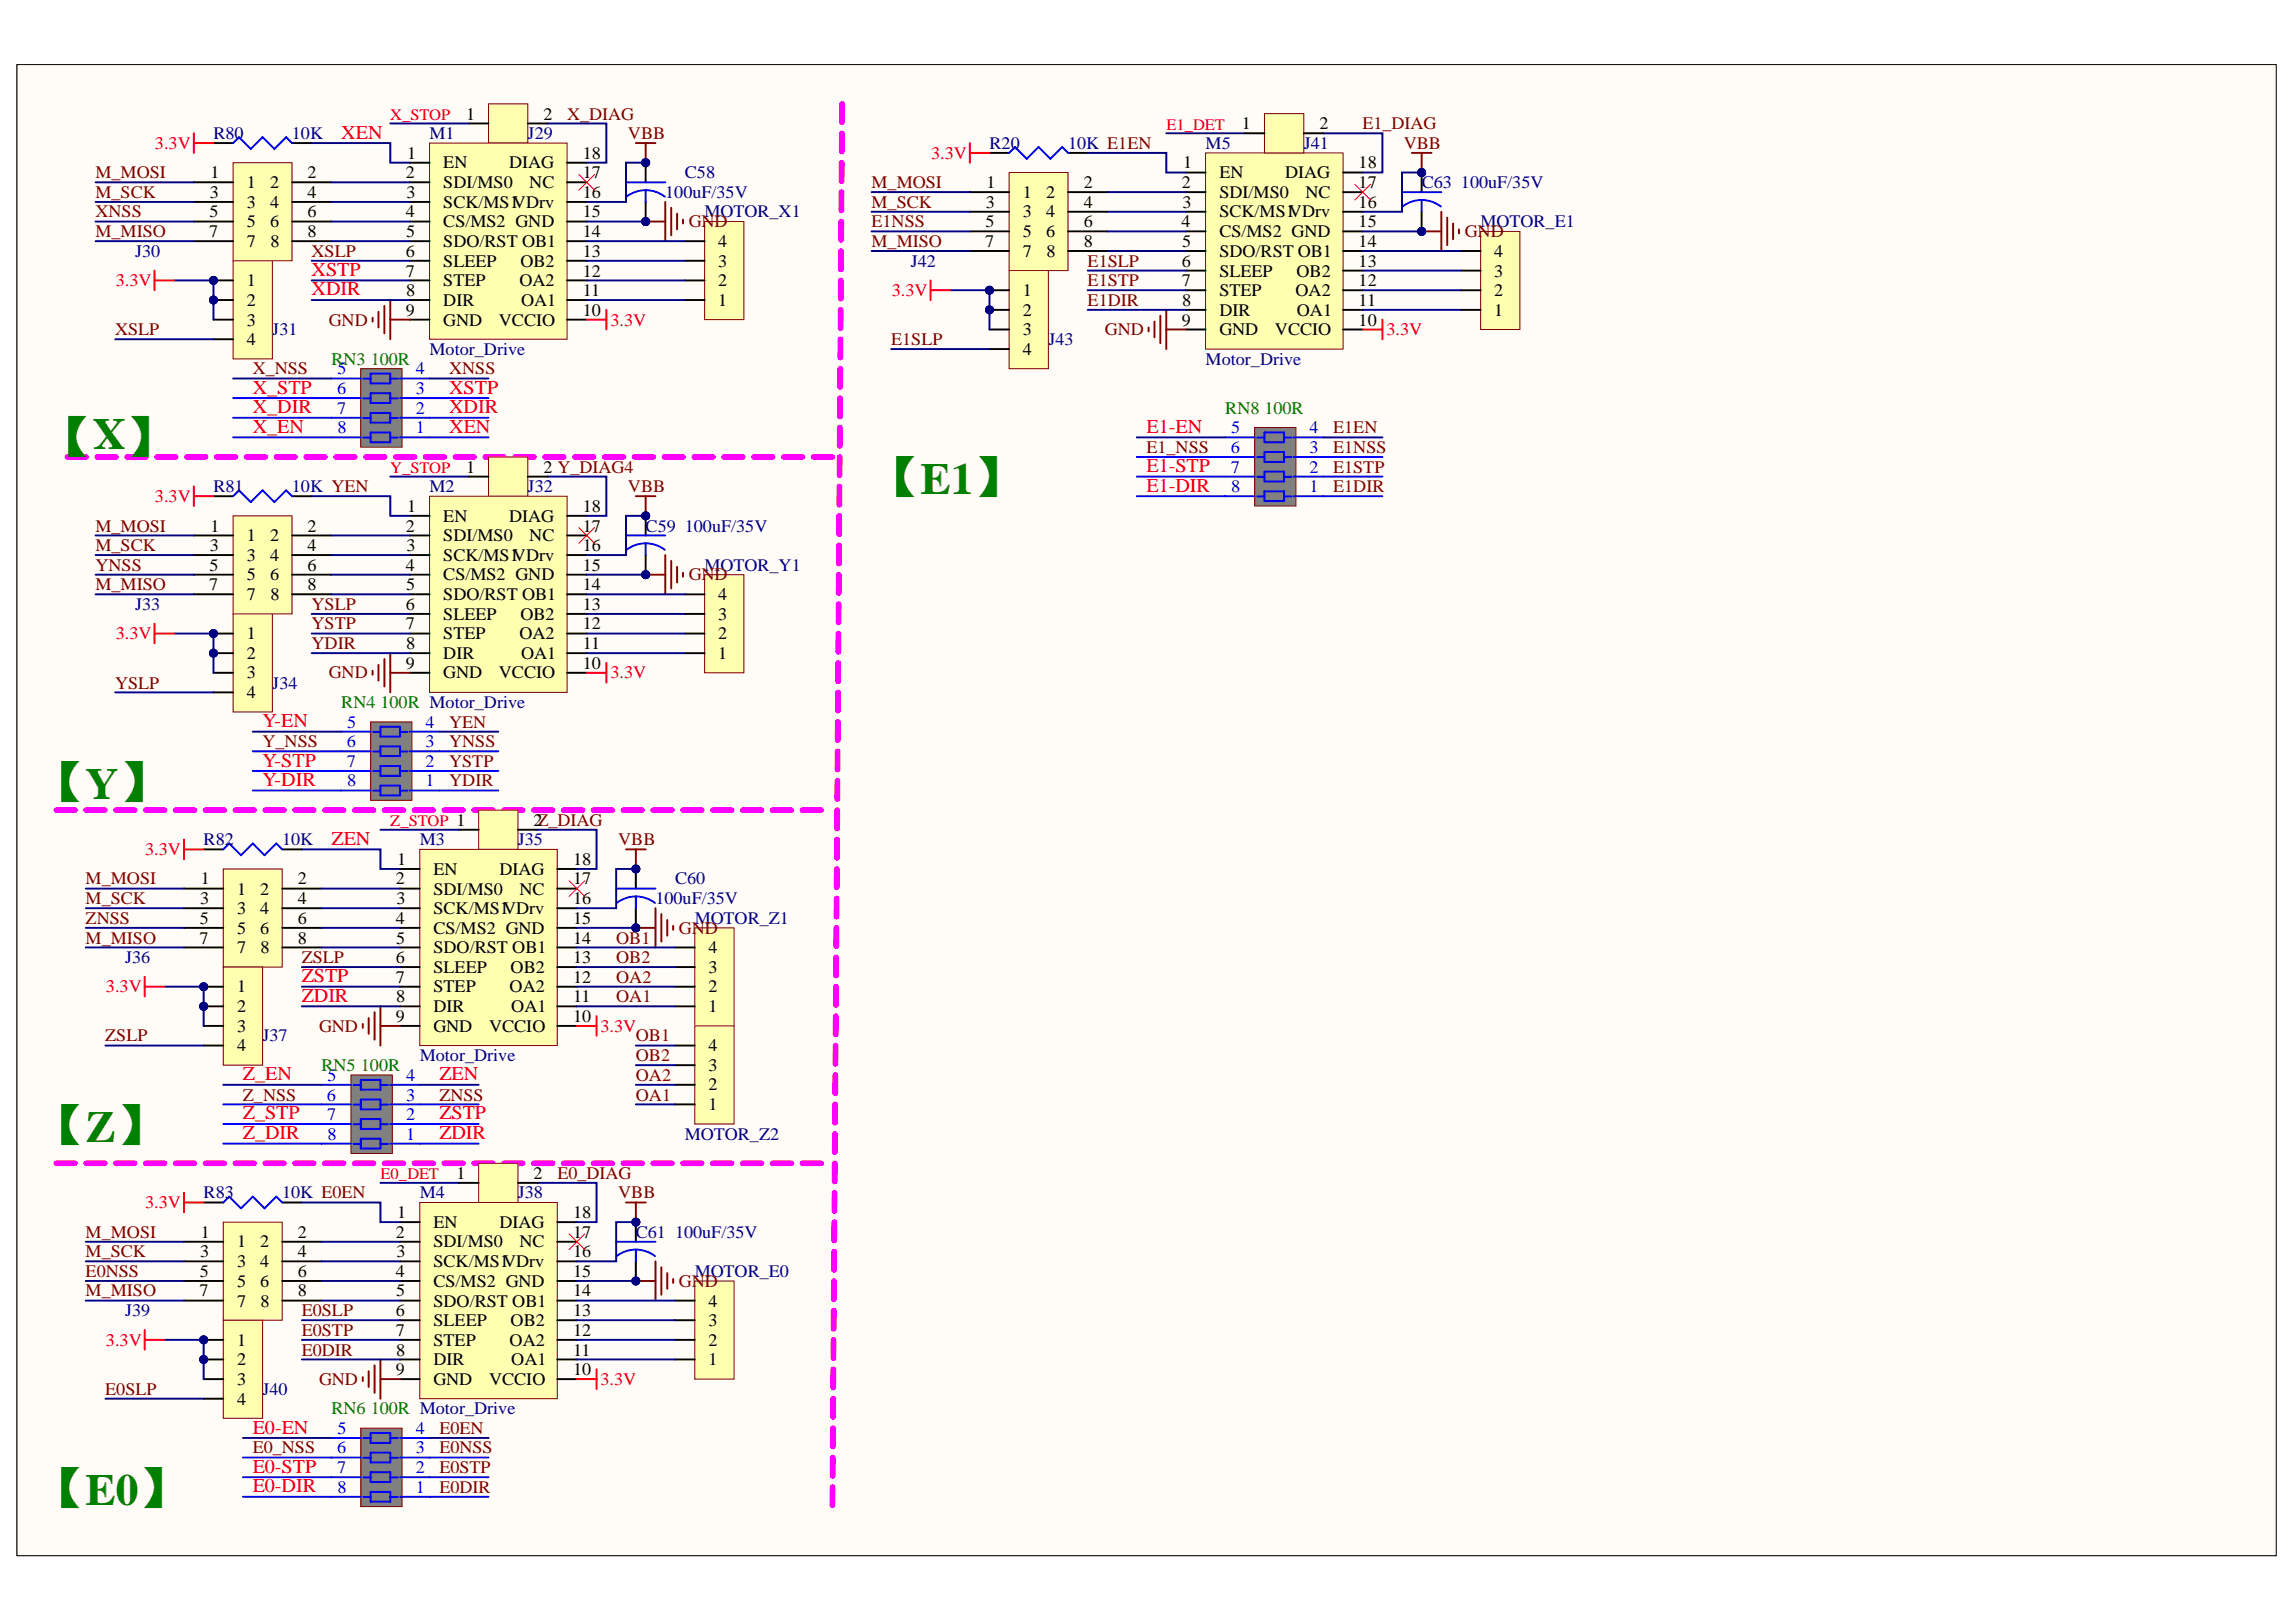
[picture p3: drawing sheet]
<svg xmlns="http://www.w3.org/2000/svg" width="297mm" height="210mm" viewBox="0 0 297 210" stroke-linecap="round" stroke-linejoin="round" font-family="sans-serif">
<defs><g id="words">
<g font-size="6.3" fill="#008000">
<text x="22.5" y="54.3" transform="rotate(-180 22.5 54.3)">【X】</text>
<text x="112.8" y="64">【E1】</text>
<text x="4.7" y="103.3">【Y】</text>
<text x="4.7" y="147.7">【Z】</text>
<text x="4.7" y="194.7">【E0】</text>
</g>
<g font-size="2.5" fill="#f00">
<text x="44.2" y="18">XEN</text>
<text x="40.3" y="35.7">XSTP</text>
<text x="40.3" y="38.2">XDIR</text>
<text x="32.7" y="53.5">X_DIR</text>
<text x="32.7" y="51">X_STP</text>
<text x="58.1" y="51">XSTP</text>
<text x="58.1" y="53.5">XDIR</text>
<text x="32.7" y="56">X_EN</text>
<text x="58.1" y="56">XEN</text>
<text x="148.3" y="56">E1-EN</text>
<text x="148.3" y="63.6">E1-DIR</text>
<text x="148.3" y="61.1">E1-STP</text>
<text x="34" y="94.1">Y-EN</text>
<text x="34" y="101.7">Y-DIR</text>
<text x="34" y="99.2">Y-STP</text>
<text x="42.9" y="109.3">ZEN</text>
<text x="39" y="127.1">ZSTP</text>
<text x="39" y="129.7">ZDIR</text>
<text x="31.4" y="139.8">Z_EN</text>
<text x="56.8" y="139.8">ZEN</text>
<text x="31.4" y="147.5">Z_DIR</text>
<text x="31.4" y="144.9">Z_STP</text>
<text x="56.8" y="144.9">ZSTP</text>
<text x="56.8" y="147.5">ZDIR</text>
<text x="32.7" y="185.5">E0-EN</text>
<text x="32.7" y="190.6">E0-STP</text>
<text x="32.7" y="193.1">E0-DIR</text>
</g>
<g font-size="2.3">
<text x="60.3" y="15.5">1</text>
<text x="70.3" y="15.5">2</text>
<text x="160.7" y="16.7">1</text>
<text x="170.7" y="16.7">2</text>
<text x="27.2" y="23.1">1</text>
<text x="39.8" y="23.1">2</text>
<text x="52.5" y="23.1">2</text>
<text x="52.7" y="20.5">1</text>
<text x="57.3" y="21.8">EN</text>
<text x="65.9" y="21.8">DIAG</text>
<text x="75.4" y="23.1">17</text>
<text x="75.4" y="20.5">18</text>
<text x="153.1" y="21.8">1</text>
<text x="157.8" y="23.1">EN</text>
<text x="166.3" y="23.1">DIAG</text>
<text x="175.8" y="21.8">18</text>
<text x="27.1" y="28.1">5</text>
<text x="27.2" y="25.6">3</text>
<text x="31.9" y="24.3">1</text>
<text x="31.9" y="26.9">3</text>
<text x="31.9" y="29.4">5</text>
<text x="34.9" y="24.3">2</text>
<text x="34.9" y="26.9">4</text>
<text x="34.9" y="29.4">6</text>
<text x="39.8" y="25.6">4</text>
<text x="39.8" y="28.1">6</text>
<text x="52.5" y="28.1">4</text>
<text x="52.6" y="25.6">3</text>
<text x="57.3" y="24.3">SDI/MS0</text>
<text x="57.3" y="26.9">SCK/MS1VDrv</text>
<text x="57.3" y="29.4">CS/MS2 GND</text>
<text x="68.5" y="24.3">NC</text>
<text x="75.4" y="28.1">15</text>
<text x="75.4" y="25.6">16</text>
<text x="127.5" y="29.4">5</text>
<text x="127.6" y="26.9">3</text>
<text x="127.6" y="24.3">1</text>
<text x="132.3" y="25.6">1</text>
<text x="132.3" y="28.1">3</text>
<text x="135.3" y="25.6">2</text>
<text x="135.3" y="28.1">4</text>
<text x="140.2" y="24.3">2</text>
<text x="140.2" y="26.9">4</text>
<text x="140.2" y="29.4">6</text>
<text x="152.8" y="29.4">4</text>
<text x="152.9" y="24.3">2</text>
<text x="153" y="26.9">3</text>
<text x="157.8" y="25.6">SDI/MS0</text>
<text x="157.8" y="28.1">SCK/MS1VDrv</text>
<text x="168.9" y="25.6">NC</text>
<text x="175.8" y="29.4">15</text>
<text x="175.8" y="26.9">16</text>
<text x="175.8" y="24.3">17</text>
<text x="27.1" y="30.7">7</text>
<text x="31.9" y="31.9">7</text>
<text x="35" y="31.9">8</text>
<text x="39.8" y="30.7">8</text>
<text x="52.5" y="35.8">7</text>
<text x="52.5" y="33.2">6</text>
<text x="52.5" y="30.7">5</text>
<text x="57.3" y="31.9">SDO/RST OB1</text>
<text x="57.3" y="34.5">SLEEP</text>
<text x="67.3" y="34.5">OB2</text>
<text x="75.4" y="35.8">12</text>
<text x="75.4" y="33.2">13</text>
<text x="75.4" y="30.7">14</text>
<text x="92.9" y="34.5">3</text>
<text x="92.9" y="31.9">4</text>
<text x="127.5" y="31.9">7</text>
<text x="132.3" y="30.7">5</text>
<text x="132.3" y="33.2">7</text>
<text x="135.3" y="30.7">6</text>
<text x="135.4" y="33.2">8</text>
<text x="140.2" y="31.9">8</text>
<text x="152.9" y="34.5">6</text>
<text x="152.9" y="31.9">5</text>
<text x="157.8" y="30.7">CS/MS2 GND</text>
<text x="157.8" y="33.2">SDO/RST OB1</text>
<text x="157.8" y="35.8">SLEEP</text>
<text x="167.7" y="35.8">OB2</text>
<text x="175.8" y="34.5">13</text>
<text x="175.8" y="31.9">14</text>
<text x="193.3" y="35.8">3</text>
<text x="193.3" y="33.2">4</text>
<text x="31.9" y="37.1">1</text>
<text x="31.9" y="39.6">2</text>
<text x="52.5" y="40.9">9</text>
<text x="52.5" y="38.3">8</text>
<text x="57.3" y="37.1">STEP</text>
<text x="57.3" y="39.6">DIR</text>
<text x="67.2" y="37.1">OA2</text>
<text x="67.4" y="39.6">OA1</text>
<text x="75.4" y="40.9">10</text>
<text x="75.4" y="38.3">11</text>
<text x="92.9" y="39.6">1</text>
<text x="92.9" y="37.1">2</text>
<text x="132.3" y="38.3">1</text>
<text x="132.3" y="40.9">2</text>
<text x="152.9" y="37.1">7</text>
<text x="152.9" y="39.6">8</text>
<text x="157.8" y="38.3">STEP</text>
<text x="157.8" y="40.9">DIR</text>
<text x="167.6" y="38.3">OA2</text>
<text x="167.8" y="40.9">OA1</text>
<text x="175.8" y="39.6">11</text>
<text x="175.8" y="37.1">12</text>
<text x="193.3" y="40.9">1</text>
<text x="193.3" y="38.3">2</text>
<text x="31.9" y="42.1">3</text>
<text x="31.9" y="44.7">4</text>
<text x="57.3" y="42.1">GND</text>
<text x="64.5" y="42.1">VCCIO</text>
<text x="132.3" y="43.4">3</text>
<text x="132.3" y="45.9">4</text>
<text x="152.9" y="42.1">9</text>
<text x="157.8" y="43.4">GND</text>
<text x="164.9" y="43.4">VCCIO</text>
<text x="175.8" y="42.1">10</text>
<text x="60.3" y="61.2">1</text>
<text x="70.3" y="61.2">2 Y_DIAG4</text>
<text x="27.2" y="71.3">3</text>
<text x="27.2" y="68.8">1</text>
<text x="31.9" y="70.1">1</text>
<text x="34.9" y="70.1">2</text>
<text x="39.8" y="68.8">2</text>
<text x="39.8" y="71.3">4</text>
<text x="52.5" y="68.8">2</text>
<text x="52.6" y="71.3">3</text>
<text x="52.7" y="66.2">1</text>
<text x="57.3" y="67.5">EN</text>
<text x="57.3" y="70.1">SDI/MS0</text>
<text x="65.9" y="67.5">DIAG</text>
<text x="68.5" y="70.1">NC</text>
<text x="75.4" y="71.3">16</text>
<text x="75.4" y="68.8">17</text>
<text x="75.4" y="66.2">18</text>
<text x="27.1" y="76.4">7</text>
<text x="27.1" y="73.9">5</text>
<text x="31.9" y="72.6">3</text>
<text x="31.9" y="75.1">5</text>
<text x="31.9" y="77.7">7</text>
<text x="34.9" y="72.6">4</text>
<text x="34.9" y="75.1">6</text>
<text x="35" y="77.7">8</text>
<text x="39.8" y="73.9">6</text>
<text x="39.8" y="76.4">8</text>
<text x="52.5" y="73.9">4</text>
<text x="52.5" y="76.4">5</text>
<text x="57.3" y="72.6">SCK/MS1VDrv</text>
<text x="57.3" y="75.1">CS/MS2 GND</text>
<text x="57.3" y="77.7">SDO/RST OB1</text>
<text x="75.4" y="76.4">14</text>
<text x="75.4" y="73.9">15</text>
<text x="92.9" y="77.7">4</text>
<text x="31.9" y="82.7">1</text>
<text x="52.5" y="81.5">7</text>
<text x="52.5" y="78.9">6</text>
<text x="52.5" y="84">8</text>
<text x="57.3" y="82.7">STEP</text>
<text x="57.3" y="80.2">SLEEP</text>
<text x="67.2" y="82.7">OA2</text>
<text x="67.3" y="80.2">OB2</text>
<text x="75.4" y="84">11</text>
<text x="75.4" y="81.5">12</text>
<text x="75.4" y="78.9">13</text>
<text x="92.9" y="82.7">2</text>
<text x="92.9" y="80.2">3</text>
<text x="31.9" y="85.3">2</text>
<text x="31.9" y="87.8">3</text>
<text x="52.5" y="86.5">9</text>
<text x="57.3" y="85.3">DIR</text>
<text x="57.3" y="87.8">GND</text>
<text x="64.5" y="87.8">VCCIO</text>
<text x="67.4" y="85.3">OA1</text>
<text x="75.4" y="86.5">10</text>
<text x="92.9" y="85.3">1</text>
<text x="31.9" y="90.4">4</text>
<text x="69" y="106.9">2Z_DIAG</text>
<text x="51.4" y="111.9">1</text>
<text x="56.1" y="113.2">EN</text>
<text x="64.6" y="113.2">DIAG</text>
<text x="74.1" y="111.9">18</text>
<text x="25.8" y="119.6">5</text>
<text x="25.9" y="117">3</text>
<text x="26" y="114.5">1</text>
<text x="30.7" y="115.8">1</text>
<text x="30.7" y="118.3">3</text>
<text x="33.7" y="115.8">2</text>
<text x="33.7" y="118.3">4</text>
<text x="38.5" y="114.5">2</text>
<text x="38.5" y="117">4</text>
<text x="38.5" y="119.6">6</text>
<text x="51.2" y="114.5">2</text>
<text x="51.2" y="119.6">4</text>
<text x="51.3" y="117">3</text>
<text x="56.1" y="115.8">SDI/MS0</text>
<text x="56.1" y="118.3">SCK/MS1VDrv</text>
<text x="67.2" y="115.8">NC</text>
<text x="74.1" y="119.6">15</text>
<text x="74.1" y="117">16</text>
<text x="74.1" y="114.5">17</text>
<text x="25.8" y="122.1">7</text>
<text x="30.7" y="120.8">5</text>
<text x="30.7" y="123.4">7</text>
<text x="33.7" y="120.8">6</text>
<text x="33.7" y="123.4">8</text>
<text x="38.5" y="122.1">8</text>
<text x="51.2" y="124.6">6</text>
<text x="51.3" y="122.1">5</text>
<text x="56.1" y="120.8">CS/MS2 GND</text>
<text x="56.1" y="123.4">SDO/RST OB1</text>
<text x="56.1" y="125.9">SLEEP</text>
<text x="66.1" y="125.9">OB2</text>
<text x="74.1" y="124.6">13</text>
<text x="74.1" y="122.1">14</text>
<text x="91.6" y="125.9">3</text>
<text x="91.6" y="123.4">4</text>
<text x="30.7" y="128.4">1</text>
<text x="30.7" y="131">2</text>
<text x="51.2" y="127.2">7</text>
<text x="51.3" y="129.7">8</text>
<text x="56.1" y="128.4">STEP</text>
<text x="56.1" y="131">DIR</text>
<text x="65.9" y="128.4">OA2</text>
<text x="66.1" y="131">OA1</text>
<text x="74.1" y="129.7">11</text>
<text x="74.1" y="127.2">12</text>
<text x="91.6" y="131">1</text>
<text x="91.6" y="128.4">2</text>
<text x="30.7" y="133.5">3</text>
<text x="30.7" y="136">4</text>
<text x="51.2" y="132.2">9</text>
<text x="56.1" y="133.5">GND</text>
<text x="63.3" y="133.5">VCCIO</text>
<text x="74.1" y="132.2">10</text>
<text x="91.6" y="136">4</text>
<text x="91.6" y="143.7">1</text>
<text x="91.6" y="141.1">2</text>
<text x="91.6" y="138.6">3</text>
<text x="59" y="152.6">1</text>
<text x="69" y="152.6">2</text>
<text x="26" y="160.2">1</text>
<text x="30.7" y="161.4">1</text>
<text x="33.7" y="161.4">2</text>
<text x="38.5" y="160.2">2</text>
<text x="51.2" y="160.2">2</text>
<text x="51.4" y="157.6">1</text>
<text x="56.1" y="158.9">EN</text>
<text x="56.1" y="161.4">SDI/MS0</text>
<text x="64.6" y="158.9">DIAG</text>
<text x="67.2" y="161.4">NC</text>
<text x="74.1" y="160.2">17</text>
<text x="74.1" y="157.6">18</text>
<text x="25.8" y="167.8">7</text>
<text x="25.8" y="165.2">5</text>
<text x="25.9" y="162.7">3</text>
<text x="30.7" y="164">3</text>
<text x="30.7" y="166.5">5</text>
<text x="33.7" y="164">4</text>
<text x="33.7" y="166.5">6</text>
<text x="38.5" y="162.7">4</text>
<text x="38.5" y="165.2">6</text>
<text x="38.5" y="167.8">8</text>
<text x="51.2" y="165.2">4</text>
<text x="51.3" y="167.8">5</text>
<text x="51.3" y="162.7">3</text>
<text x="56.1" y="164">SCK/MS1VDrv</text>
<text x="56.1" y="166.5">CS/MS2 GND</text>
<text x="74.1" y="167.8">14</text>
<text x="74.1" y="165.2">15</text>
<text x="74.1" y="162.7">16</text>
<text x="30.7" y="169.1">7</text>
<text x="33.7" y="169.1">8</text>
<text x="51.2" y="172.9">7</text>
<text x="51.2" y="170.3">6</text>
<text x="56.1" y="169.1">SDO/RST OB1</text>
<text x="56.1" y="171.6">SLEEP</text>
<text x="66.1" y="171.6">OB2</text>
<text x="74.1" y="172.9">12</text>
<text x="74.1" y="170.3">13</text>
<text x="91.6" y="171.6">3</text>
<text x="91.6" y="169.1">4</text>
<text x="30.7" y="174.2">1</text>
<text x="30.7" y="176.7">2</text>
<text x="30.7" y="179.2">3</text>
<text x="51.2" y="178">9</text>
<text x="51.3" y="175.4">8</text>
<text x="56.1" y="174.2">STEP</text>
<text x="56.1" y="176.7">DIR</text>
<text x="56.1" y="179.2">GND</text>
<text x="63.3" y="179.2">VCCIO</text>
<text x="65.9" y="174.2">OA2</text>
<text x="66.1" y="176.7">OA1</text>
<text x="74.1" y="178">10</text>
<text x="74.1" y="175.4">11</text>
<text x="91.6" y="176.7">1</text>
<text x="91.6" y="174.2">2</text>
<text x="30.7" y="181.8">4</text>
</g>
<g font-size="2.3" fill="#800000">
<text x="73.4" y="15.5">X_DIAG</text>
<text x="176.3" y="16.7">E1_DIAG</text>
<text x="12.3" y="23.1">M_MOSI</text>
<text x="81.2" y="18">VBB</text>
<text x="181.6" y="19.3">VBB</text>
<text x="12.3" y="28.1">XNSS</text>
<text x="12.3" y="25.6">M_SCK</text>
<text x="89.1" y="29.4">GND</text>
<text x="112.8" y="29.4">E1NSS</text>
<text x="112.8" y="24.3">M_MOSI</text>
<text x="112.8" y="26.9">M_SCK</text>
<text x="12.3" y="30.7">M_MISO</text>
<text x="40.3" y="33.2">XSLP</text>
<text x="112.8" y="31.9">M_MISO</text>
<text x="140.7" y="34.5">E1SLP</text>
<text x="189.5" y="30.7">GND</text>
<text x="140.7" y="37.1">E1STP</text>
<text x="140.7" y="39.6">E1DIR</text>
<text x="14.9" y="43.4">XSLP</text>
<text x="42.5" y="42.1">GND</text>
<text x="115.3" y="44.7">E1SLP</text>
<text x="142.9" y="43.4">GND</text>
<text x="32.7" y="48.5">X_NSS</text>
<text x="58.1" y="48.5">XNSS</text>
<text x="148.3" y="58.6">E1_NSS</text>
<text x="172.5" y="56.1">E1EN</text>
<text x="172.5" y="58.6">E1NSS</text>
<text x="81.2" y="63.7">VBB</text>
<text x="172.5" y="61.2">E1STP</text>
<text x="172.5" y="63.7">E1DIR</text>
<text x="12.3" y="68.8">M_MOSI</text>
<text x="12.3" y="71.3">M_SCK</text>
<text x="12.3" y="73.9">YNSS</text>
<text x="12.3" y="76.4">M_MISO</text>
<text x="89.1" y="75.1">GND</text>
<text x="40.3" y="78.9">YSLP</text>
<text x="40.3" y="81.5">YSTP</text>
<text x="40.3" y="84">YDIR</text>
<text x="14.9" y="89.1">YSLP</text>
<text x="42.5" y="87.8">GND</text>
<text x="58.1" y="94.2">YEN</text>
<text x="34" y="96.7">Y_NSS</text>
<text x="58.1" y="99.2">YSTP</text>
<text x="58.1" y="101.8">YDIR</text>
<text x="58.1" y="96.7">YNSS</text>
<text x="80" y="109.4">VBB</text>
<text x="11.1" y="119.6">ZNSS</text>
<text x="11.1" y="114.5">M_MOSI</text>
<text x="11.1" y="117">M_SCK</text>
<text x="11.1" y="122.1">M_MISO</text>
<text x="39" y="124.6">ZSLP</text>
<text x="79.7" y="122.1">OB1</text>
<text x="79.7" y="124.6">OB2</text>
<text x="87.8" y="120.8">GND</text>
<text x="79.7" y="129.7">OA1</text>
<text x="79.7" y="127.2">OA2</text>
<text x="13.6" y="134.8">ZSLP</text>
<text x="41.3" y="133.5">GND</text>
<text x="82.3" y="134.8">OB1</text>
<text x="82.3" y="137.3">OB2</text>
<text x="31.4" y="142.4">Z_NSS</text>
<text x="56.8" y="142.4">ZNSS</text>
<text x="82.3" y="142.4">OA1</text>
<text x="82.3" y="139.8">OA2</text>
<text x="72.1" y="152.6">E0_DIAG</text>
<text x="80" y="155.1">VBB</text>
<text x="11.1" y="160.2">M_MOSI</text>
<text x="11.1" y="165.2">E0NSS</text>
<text x="11.1" y="167.8">M_MISO</text>
<text x="11.1" y="162.7">M_SCK</text>
<text x="87.8" y="166.5">GND</text>
<text x="39" y="170.3">E0SLP</text>
<text x="39" y="172.9">E0STP</text>
<text x="39" y="175.4">E0DIR</text>
<text x="41.3" y="179.2">GND</text>
<text x="13.6" y="180.5">E0SLP</text>
<text x="56.8" y="185.6">E0EN</text>
<text x="32.7" y="188.1">E0_NSS</text>
<text x="56.8" y="190.6">E0STP</text>
<text x="56.8" y="188.1">E0NSS</text>
<text x="56.8" y="193.2">E0DIR</text>
</g>
<g font-size="2.3" fill="#f00">
<text x="20" y="19.3">3.3V</text>
<text x="120.5" y="20.5">3.3V</text>
<text x="15" y="37.1">3.3V</text>
<text x="115.4" y="38.3">3.3V</text>
<text x="79" y="42.1">3.3V</text>
<text x="179.4" y="43.4">3.3V</text>
<text x="20" y="65">3.3V</text>
<text x="15" y="82.7">3.3V</text>
<text x="79" y="87.8">3.3V</text>
<text x="18.8" y="110.7">3.3V</text>
<text x="13.7" y="128.4">3.3V</text>
<text x="77.7" y="133.5">3.3V</text>
<text x="18.8" y="156.4">3.3V</text>
<text x="13.7" y="174.2">3.3V</text>
<text x="77.7" y="179.2">3.3V</text>
</g>
<g font-size="2.3" fill="#000080">
<text x="27.6" y="18">R80</text>
<text x="37.8" y="18">10K</text>
<text x="55.6" y="18">M1</text>
<text x="68.3" y="18">J29</text>
<text x="88.6" y="23.1">C58</text>
<text x="128" y="19.3">R20</text>
<text x="138.2" y="19.3">10K E1EN</text>
<text x="156" y="19.3">M5</text>
<text x="168.7" y="19.3">J41</text>
<text x="86.1" y="25.6">100uF/35V</text>
<text x="91.1" y="28.1">MOTOR_X1</text>
<text x="183.9" y="24.3">C63</text>
<text x="189" y="24.3">100uF/35V</text>
<text x="191.5" y="29.4">MOTOR_E1</text>
<text x="17.5" y="33.2">J30</text>
<text x="117.8" y="34.5">J42</text>
<text x="35.2" y="43.4">J31</text>
<text x="55.6" y="45.9">Motor_Drive</text>
<text x="135.6" y="44.7">J43</text>
<text x="156" y="47.2">Motor_Drive</text>
<text x="27.6" y="63.7">R81</text>
<text x="37.8" y="63.7">10K YEN</text>
<text x="55.6" y="63.7">M2</text>
<text x="68.3" y="63.7">J32</text>
<text x="83.5" y="68.8">C59</text>
<text x="88.6" y="68.8">100uF/35V</text>
<text x="91.1" y="73.9">MOTOR_Y1</text>
<text x="17.5" y="78.9">J33</text>
<text x="35.2" y="89.1">J34</text>
<text x="26.3" y="109.4">R82</text>
<text x="36.5" y="109.4">10K</text>
<text x="54.3" y="109.4">M3</text>
<text x="67" y="109.4">J35</text>
<text x="84.8" y="117">100uF/35V</text>
<text x="87.3" y="114.5">C60</text>
<text x="89.9" y="119.6">MOTOR_Z1</text>
<text x="16.2" y="124.6">J36</text>
<text x="34" y="134.8">J37</text>
<text x="54.3" y="137.3">Motor_Drive</text>
<text x="88.6" y="147.5">MOTOR_Z2</text>
<text x="26.3" y="155.1">R83</text>
<text x="36.5" y="155.1">10K E0EN</text>
<text x="54.3" y="155.1">M4</text>
<text x="67" y="155.1">J38</text>
<text x="82.3" y="160.2">C61</text>
<text x="87.3" y="160.2">100uF/35V</text>
<text x="89.9" y="165.2">MOTOR_E0</text>
<text x="16.2" y="170.3">J39</text>
<text x="34" y="180.5">J40</text>
</g>
<g font-size="2.3" fill="#008000">
<text x="42.9" y="47.2">RN3</text>
<text x="48" y="47.2">100R</text>
<text x="158.5" y="53.5">RN8</text>
<text x="163.6" y="53.5">100R</text>
<text x="44.2" y="91.6">RN4</text>
<text x="49.2" y="91.6">100R Motor_Drive</text>
<text x="41.6" y="138.6">RN5</text>
<text x="46.7" y="138.6">100R</text>
<text x="42.9" y="183">RN6</text>
<text x="48" y="183">100R Motor_Drive</text>
</g>
<g font-size="2.3" fill="#00f">
<text x="43.6" y="51">6</text>
<text x="43.6" y="53.5">7</text>
<text x="43.6" y="48.5">5</text>
<text x="53.8" y="53.5">2</text>
<text x="53.8" y="51">3</text>
<text x="53.8" y="48.5">4</text>
<text x="43.6" y="56.1">8</text>
<text x="53.8" y="56.1">1</text>
<text x="159.2" y="58.6">6</text>
<text x="159.3" y="56.1">5</text>
<text x="169.4" y="58.6">3</text>
<text x="169.4" y="56.1">4</text>
<text x="159.2" y="61.2">7</text>
<text x="159.3" y="63.7">8</text>
<text x="169.4" y="63.7">1</text>
<text x="169.4" y="61.2">2</text>
<text x="44.9" y="94.2">5</text>
<text x="55.1" y="94.2">4</text>
<text x="44.9" y="96.7">6</text>
<text x="44.9" y="99.2">7</text>
<text x="44.9" y="101.8">8</text>
<text x="55.1" y="101.8">1</text>
<text x="55.1" y="99.2">2</text>
<text x="55.1" y="96.7">3</text>
<text x="42.3" y="142.4">6</text>
<text x="42.4" y="139.8">5</text>
<text x="52.5" y="142.4">3</text>
<text x="52.5" y="139.8">4</text>
<text x="42.3" y="145">7</text>
<text x="42.4" y="147.5">8</text>
<text x="52.5" y="147.5">1</text>
<text x="52.5" y="145">2</text>
<text x="43.6" y="185.6">5</text>
<text x="53.8" y="185.6">4</text>
<text x="43.6" y="188.1">6</text>
<text x="43.6" y="190.6">7</text>
<text x="53.8" y="190.6">2</text>
<text x="53.8" y="188.1">3</text>
<text x="43.6" y="193.2">8</text>
<text x="53.8" y="193.2">1</text>
</g>
<g font-size="2.1" fill="#f00">
<text x="50.5" y="15.5">X_STOP</text>
<text x="150.9" y="16.8">E1_DET</text>
<text x="50.5" y="61.2">Y_STOP</text>
<text x="50.5" y="106.9">Z_STOP 1</text>
<text x="49.2" y="152.6">E0_DET</text>
</g>
</g></defs>
<path d="M2.2 8.4h292.3v192.9h-292.3z" fill-rule="evenodd" fill="#fffcf8"/>
<path d="M2.2 8.4h292.3v192.9h-292.3z" fill="none" stroke="#000" stroke-width=".13"/>
<path d="M2.2 8.4h292.3v192.9h-292.3z" fill-rule="evenodd" fill="#fffcf8"/>
<path d="M2.2 8.4h292.3v192.9h-292.3z" fill="none" stroke="#000" stroke-width=".13"/>
<path d="M27.6 18.5h2.6M37.8 18.5h2.5" fill="none" stroke="#000" stroke-width=".25"/>
<path d="M30.2 18.5l.7-.7 1.5 1.5 1.6-1.5 1.5 1.5 1.5-1.5 .8 .7" fill="none" stroke="#00f" stroke-width=".25"/>
<path d="M63.2 13.4h5.1v5.1h-5.1z" fill-rule="evenodd" fill="#ffffb0"/>
<path d="M63.2 13.4h5.1v5.1h-5.1z" fill="none" stroke="#800000" stroke-width=".13"/>
<path d="M60.7 16h2.5M68.3 16h2.5" fill="none" stroke="#000" stroke-width=".25"/>
<path d="M91.2 28.7h5v12.7h-5z" fill-rule="evenodd" fill="#ffffb0"/>
<path d="M91.2 28.7h5v12.7h-5z" fill="none" stroke="#800000" stroke-width=".13"/>
<path d="M88.6 38.8h2.6M88.6 36.3h2.6M88.6 33.8h2.6M88.6 31.2h2.6" fill="none" stroke="#000" stroke-width=".25"/>
<circle cx="83.5" cy="21.1" r=".51" fill="#000080"/>
<circle cx="83.5" cy="21.1" r=".51" fill="none" stroke="#000080" stroke-width=".13"/>
<circle cx="83.5" cy="28.7" r=".51" fill="#000080"/>
<circle cx="83.5" cy="28.7" r=".51" fill="none" stroke="#000080" stroke-width=".13"/>
<path d="M83.5 21.1v2.5" fill="none" stroke="#000" stroke-width=".25"/>
<circle cx="83.5" cy="21.1" r=".51" fill="#000080"/>
<circle cx="83.5" cy="21.1" r=".51" fill="none" stroke="#000080" stroke-width=".13"/>
<path d="M83.5 26.1v2.6" fill="none" stroke="#000" stroke-width=".25"/>
<circle cx="83.5" cy="28.7" r=".51" fill="#000080"/>
<circle cx="83.5" cy="28.7" r=".51" fill="none" stroke="#000080" stroke-width=".13"/>
<path d="M81 23.6h5.1M83.5 24.6a4.1 4.1 0 0 1 2.5 .9M83.5 24.6a4.1 4.1 0 0 0-2.4 .9M83.5 24.6v1.5" fill="none" stroke="#00f" stroke-width=".25"/>
<path d="M83.5 28.7h2.6M86.1 26.1v5.1M86.8 26.9v3.5M87.6 27.7v2M88.4 28.4v.5" fill="none" stroke="#800000" stroke-width=".25"/>
<circle cx="83.5" cy="28.7" r=".51" fill="#000080"/>
<circle cx="83.5" cy="28.7" r=".51" fill="none" stroke="#000080" stroke-width=".13"/>
<path d="M55.6 18.5h17.8v25.4h-17.8z" fill-rule="evenodd" fill="#ffffb0"/>
<path d="M55.6 18.5h17.8v25.4h-17.8z" fill="none" stroke="#800000" stroke-width=".13"/>
<g fill="none" stroke="#000" stroke-width=".25">
<path d="M53 21.1h2.6M53 23.6h2.6M53 26.1h2.6M53 28.7h2.6M53 31.2h2.6M53 36.3h2.6M53 38.8h2.6M53 33.7h2.6M73.4 21.1h2.5M73.4 23.6h2.5M73.4 26.1h2.5M73.4 28.7h2.5"/>
<path d="M73.4 31.2h2.5M73.4 36.3h2.5M73.4 38.8h2.5M73.4 33.7h2.5M53 41.4h2.6M73.4 41.4h2.5"/>
</g>
<path d="M30.2 21.1h7.6v12.6h-7.6z" fill-rule="evenodd" fill="#ffffb0"/>
<path d="M30.2 21.1h7.6v12.6h-7.6z" fill="none" stroke="#800000" stroke-width=".13"/>
<path d="M25.1 23.6h5.1M25.1 26.1h5.1M25.1 28.7h5.1M25.1 31.2h5.1M37.8 23.6h5.1M37.8 26.1h5.1M37.8 28.7h5.1M37.8 31.2h5.1" fill="none" stroke="#000" stroke-width=".25"/>
<circle cx="27.6" cy="36.3" r=".51" fill="#000080"/>
<circle cx="27.6" cy="36.3" r=".51" fill="none" stroke="#000080" stroke-width=".13"/>
<circle cx="27.6" cy="38.8" r=".51" fill="#000080"/>
<circle cx="27.6" cy="38.8" r=".51" fill="none" stroke="#000080" stroke-width=".13"/>
<path d="M30.2 33.7h5v12.7h-5z" fill-rule="evenodd" fill="#ffffb0"/>
<path d="M30.2 33.7h5v12.7h-5z" fill="none" stroke="#800000" stroke-width=".13"/>
<path d="M27.6 36.3h2.6" fill="none" stroke="#000" stroke-width=".25"/>
<circle cx="27.6" cy="36.3" r=".51" fill="#000080"/>
<circle cx="27.6" cy="36.3" r=".51" fill="none" stroke="#000080" stroke-width=".13"/>
<path d="M27.6 38.8h2.6" fill="none" stroke="#000" stroke-width=".25"/>
<circle cx="27.6" cy="38.8" r=".51" fill="#000080"/>
<circle cx="27.6" cy="38.8" r=".51" fill="none" stroke="#000080" stroke-width=".13"/>
<path d="M27.6 41.4h2.6M27.6 43.9h2.6" fill="none" stroke="#000" stroke-width=".25"/>
<path d="M49.7 39.6v3.5M50.5 38.8v5.1M48.2 41.1v.5M49 40.3v2.1M50.5 41.4h2.5" fill="none" stroke="#800000" stroke-width=".25"/>
<path d="M74.9 22.6l2 2M76.9 22.6l-2 2" fill="none" stroke="#f00" stroke-width=".13"/>
<path d="M50.5 16h10.2M12.4 23.6h12.7M12.4 26.1h12.7M12.4 28.7h12.7M12.4 31.2h12.7M83.5 21.1h-2.5v5h-5.1" fill="none" stroke="#000080" stroke-width=".25"/>
<circle cx="83.5" cy="21.1" r=".51" fill="#000080"/>
<circle cx="83.5" cy="21.1" r=".51" fill="none" stroke="#000080" stroke-width=".13"/>
<path d="M75.9 28.7h7.6" fill="none" stroke="#000080" stroke-width=".25"/>
<circle cx="83.5" cy="28.7" r=".51" fill="#000080"/>
<circle cx="83.5" cy="28.7" r=".51" fill="none" stroke="#000080" stroke-width=".13"/>
<g fill="none" stroke="#000080" stroke-width=".25">
<path d="M40.3 18.5h10.2v2.6h2.5M70.8 16h7.6v5.1h-2.5M40.3 36.3h12.7M40.3 38.8h12.7M40.3 33.7h12.7M42.9 31.2h10.1M42.9 23.6h10.1M42.9 26.1h10.1M42.9 28.7h10.1M75.9 31.2h12.7M75.9 33.8h12.7M75.9 36.3h12.7"/>
<path d="M75.9 38.8h12.7M14.9 43.9h12.7"/>
</g>
<path d="M46.7 47.7h5.3v10.2h-5.3z" fill-rule="evenodd" fill="#808080"/>
<path d="M46.7 47.7h5.3v10.2h-5.3z" fill="none" stroke="#800000" stroke-width=".13"/>
<g fill="none" stroke="#00f" stroke-width=".25">
<path d="M30.2 56.6h16.5M30.2 54.1h16.5M30.2 51.5h16.5M42.9 49h3.8M47 56.6h.9M47 54.1h.9M47 51.5h.9M47 49h.9M47.9 56h2.6v1.2h-2.6zM47.9 48.3h2.6v1.3h-2.6zM47.9 50.9h2.6v1.3h-2.6zM47.9 53.4h2.6v1.3h-2.6z"/>
<path d="M50.5 56.6h1M50.5 54.1h1M50.5 51.5h1M50.5 49h1M51.8 56.6h11.4M51.8 54.1h11.4M51.8 51.5h11.4M51.8 49h3.8M30.2 64.2l.7-.7 1.5 1.5 1.6-1.5 1.5 1.5 1.5-1.5 .8 .7"/>
</g>
<g fill="none" stroke="#f0f" stroke-width=".75">
<path d="M8.7 59.1h2.4M12.6 59.1h2.4M16.5 59.1h2.4M20.3 59.1h2.4M24.2 59.1h2.4M28 59.1h2.5M31.9 59.1h2.4M35.8 59.1h2.4M39.6 59.1h2.4M43.5 59.1h2.4M47.3 59.1h2.5M51.2 59.1h2.4"/>
<path d="M55.1 59.1h2.4M58.9 59.1h2.4M62.8 59.1h2.4M66.7 59.1h2.4M70.5 59.1h2.4M74.4 59.1h2.4M78.2 59.1h2.4M82.1 59.1h2.4M86 59.1h2.4M89.8 59.1h2.4M93.7 59.1h2.4M97.5 59.1h2.5"/>
<path d="M101.4 59.1h2.4M105.3 59.1h2.4M7.3 104.8h2.4M11.1 104.8h2.5M15 104.8h2.4M18.9 104.8h2.4M22.7 104.8h2.4M26.6 104.8h2.4M30.5 104.8h2.4M34.3 104.8h2.4M38.2 104.8h2.4M42 104.8h2.4"/>
<path d="M45.9 104.8h2.4M49.8 104.8h2.4M53.6 104.8h2.4M57.5 104.8h2.4M61.3 104.8h2.5M65.2 104.8h2.4M69.1 104.8h2.4M72.9 104.8h2.4M76.8 104.8h2.4M80.6 104.8h2.5M84.5 104.8h2.4M88.4 104.8h2.4"/>
<path d="M92.2 104.8h2.4M96.1 104.8h2.4M100 104.8h2.4M103.8 104.8h2.4M7.3 150.5h2.4M11.1 150.5h2.5M15 150.5h2.4M18.9 150.5h2.4M22.7 150.5h2.4M26.6 150.5h2.4M30.5 150.5h2.4M34.3 150.5h2.4"/>
<path d="M38.2 150.5h2.4M42 150.5h2.4M45.9 150.5h2.4M49.8 150.5h2.4M53.6 150.5h2.4M57.5 150.5h2.4M61.3 150.5h2.5M65.2 150.5h2.4M69.1 150.5h2.4M72.9 150.5h2.4M76.8 150.5h2.4M80.6 150.5h2.5"/>
<path d="M84.5 150.5h2.4M88.4 150.5h2.4M92.2 150.5h2.4M96.1 150.5h2.4M100 150.5h2.4M103.8 150.5h2.4"/>
</g>
<path d="M27.6 64.2h2.6M37.8 64.2h2.5" fill="none" stroke="#000" stroke-width=".25"/>
<path d="M91.2 74.4h5v12.7h-5z" fill-rule="evenodd" fill="#ffffb0"/>
<path d="M91.2 74.4h5v12.7h-5z" fill="none" stroke="#800000" stroke-width=".13"/>
<path d="M88.6 79.4h2.6M88.6 76.9h2.6M88.6 84.5h2.6M88.6 82h2.6" fill="none" stroke="#000" stroke-width=".25"/>
<circle cx="83.5" cy="66.8" r=".51" fill="#000080"/>
<circle cx="83.5" cy="66.8" r=".51" fill="none" stroke="#000080" stroke-width=".13"/>
<circle cx="83.5" cy="74.4" r=".51" fill="#000080"/>
<circle cx="83.5" cy="74.4" r=".51" fill="none" stroke="#000080" stroke-width=".13"/>
<path d="M83.5 66.8v2.5" fill="none" stroke="#000" stroke-width=".25"/>
<circle cx="83.5" cy="66.8" r=".51" fill="#000080"/>
<circle cx="83.5" cy="66.8" r=".51" fill="none" stroke="#000080" stroke-width=".13"/>
<path d="M83.5 71.8v2.6" fill="none" stroke="#000" stroke-width=".25"/>
<circle cx="83.5" cy="74.4" r=".51" fill="#000080"/>
<circle cx="83.5" cy="74.4" r=".51" fill="none" stroke="#000080" stroke-width=".13"/>
<path d="M81 69.3h5.1M83.5 70.3a4.1 4.1 0 0 1 2.5 .9M83.5 70.3a4.1 4.1 0 0 0-2.4 .9M83.5 70.3v1.5" fill="none" stroke="#00f" stroke-width=".25"/>
<path d="M83.5 74.4h2.6M86.1 71.8v5.1M86.8 72.6v3.5M87.6 73.4v2M88.4 74.1v.5" fill="none" stroke="#800000" stroke-width=".25"/>
<circle cx="83.5" cy="74.4" r=".51" fill="#000080"/>
<circle cx="83.5" cy="74.4" r=".51" fill="none" stroke="#000080" stroke-width=".13"/>
<path d="M55.6 64.2h17.8v25.4h-17.8z" fill-rule="evenodd" fill="#ffffb0"/>
<path d="M55.6 64.2h17.8v25.4h-17.8z" fill="none" stroke="#800000" stroke-width=".13"/>
<g fill="none" stroke="#000" stroke-width=".25">
<path d="M53 66.8h2.6M53 69.3h2.6M53 71.8h2.6M53 74.4h2.6M53 76.9h2.6M53 79.4h2.6M73.4 66.8h2.5M73.4 69.3h2.5M73.4 71.8h2.5M73.4 74.4h2.5M73.4 76.9h2.5M73.4 79.4h2.5"/>
<path d="M53 82h2.6M53 84.5h2.6M53 87.1h2.6M73.4 82h2.5M73.4 84.5h2.5M73.4 87.1h2.5"/>
</g>
<path d="M30.2 66.8h7.6v12.6h-7.6z" fill-rule="evenodd" fill="#ffffb0"/>
<path d="M30.2 66.8h7.6v12.6h-7.6z" fill="none" stroke="#800000" stroke-width=".13"/>
<path d="M25.1 69.3h5.1M25.1 71.8h5.1M25.1 74.4h5.1M25.1 76.9h5.1M37.8 69.3h5.1M37.8 71.8h5.1M37.8 74.4h5.1M37.8 76.9h5.1" fill="none" stroke="#000" stroke-width=".25"/>
<circle cx="27.6" cy="82" r=".51" fill="#000080"/>
<circle cx="27.6" cy="82" r=".51" fill="none" stroke="#000080" stroke-width=".13"/>
<circle cx="27.6" cy="84.5" r=".51" fill="#000080"/>
<circle cx="27.6" cy="84.5" r=".51" fill="none" stroke="#000080" stroke-width=".13"/>
<path d="M30.2 79.4h5v12.7h-5z" fill-rule="evenodd" fill="#ffffb0"/>
<path d="M30.2 79.4h5v12.7h-5z" fill="none" stroke="#800000" stroke-width=".13"/>
<path d="M27.6 82h2.6" fill="none" stroke="#000" stroke-width=".25"/>
<circle cx="27.6" cy="82" r=".51" fill="#000080"/>
<circle cx="27.6" cy="82" r=".51" fill="none" stroke="#000080" stroke-width=".13"/>
<path d="M27.6 84.5h2.6" fill="none" stroke="#000" stroke-width=".25"/>
<circle cx="27.6" cy="84.5" r=".51" fill="#000080"/>
<circle cx="27.6" cy="84.5" r=".51" fill="none" stroke="#000080" stroke-width=".13"/>
<path d="M27.6 87.1h2.6M27.6 89.6h2.6" fill="none" stroke="#000" stroke-width=".25"/>
<path d="M48.2 86.8v.5M49 86v2.1M49.7 85.3v3.5M50.5 84.5v5.1M50.5 87.1h2.5" fill="none" stroke="#800000" stroke-width=".25"/>
<path d="M74.9 68.3l2 2M76.9 68.3l-2 2" fill="none" stroke="#f00" stroke-width=".13"/>
<path d="M12.4 69.3h12.7M12.4 71.8h12.7M12.4 74.4h12.7M12.4 76.9h12.7M50.5 61.7h10.2M83.5 66.8h-2.5v5h-5.1" fill="none" stroke="#000080" stroke-width=".25"/>
<circle cx="83.5" cy="66.8" r=".51" fill="#000080"/>
<circle cx="83.5" cy="66.8" r=".51" fill="none" stroke="#000080" stroke-width=".13"/>
<path d="M75.9 74.4h7.6" fill="none" stroke="#000080" stroke-width=".25"/>
<circle cx="83.5" cy="74.4" r=".51" fill="#000080"/>
<circle cx="83.5" cy="74.4" r=".51" fill="none" stroke="#000080" stroke-width=".13"/>
<g fill="none" stroke="#000080" stroke-width=".25">
<path d="M40.3 64.2h10.2v2.6h2.5M40.3 79.4h12.7M42.9 76.9h10.1M42.9 69.3h10.1M42.9 71.8h10.1M42.9 74.4h10.1M70.8 61.7h7.6v5.1h-2.5M75.9 76.9h12.7M75.9 79.4h12.7M14.9 89.6h12.7M40.3 82h12.7M40.3 84.5h12.7"/>
<path d="M75.9 82h12.7M75.9 84.5h12.7"/>
</g>
<path d="M32.7 97.2h11.4M32.7 99.8h11.4M56.8 97.2h7.7M56.8 99.8h7.7M32.7 102.3h11.4M56.8 102.3h7.7" fill="none" stroke="#00f" stroke-width=".25"/>
<path d="M47.9 93.4h5.4v10.2h-5.4z" fill-rule="evenodd" fill="#808080"/>
<path d="M47.9 93.4h5.4v10.2h-5.4z" fill="none" stroke="#800000" stroke-width=".13"/>
<g fill="none" stroke="#00f" stroke-width=".25">
<path d="M44.1 99.8h3.8M44.1 97.2h3.8M44.1 94.7h3.8M48.3 99.8h.9M48.3 97.2h.9M48.3 94.7h.9M49.2 94h2.6v1.3h-2.6zM49.2 96.6h2.6v1.3h-2.6zM49.2 99.1h2.6v1.3h-2.6zM51.8 99.8h.9M51.8 97.2h.9M51.8 94.7h.9"/>
<path d="M53 99.8h3.8M53 97.2h3.8M53 94.7h3.8M44.1 102.3h3.8M48.3 102.3h.9M49.2 101.7h2.6v1.2h-2.6zM51.8 102.3h.9M53 102.3h3.8"/>
</g>
<g fill="none" stroke="#f0f" stroke-width=".75">
<path d="M108.9 17.2v2.4M108.9 13.4v2.4M108.8 36.3v2.4M108.8 32.5v2.4M108.8 28.7v2.4M108.9 24.9v2.3M108.9 21.1v2.3M108.6 59.1v2.4M108.7 55.3l-.1 2.4M108.7 51.5v2.4M108.7 47.7v2.4M108.7 43.9v2.4"/>
<path d="M108.8 40.1l-.1 2.4M108.5 78.2v2.4M108.5 74.4v2.4M108.5 70.6v2.3M108.6 66.8v2.3M108.6 62.9v2.4M108.4 97.2l-.1 2.4M108.4 93.4v2.4M108.4 89.6v2.4M108.4 85.8v2.4M108.5 82v2.4M108.2 116.3v2.3"/>
<path d="M108.3 112.5l-.1 2.3M108.3 108.6v2.4M108.3 104.8v2.4M108.3 101v2.4M108.1 139.1v2.4M108.1 135.3v2.4M108.1 131.5v2.4M108.2 127.7l-.1 2.4M108.2 123.9v2.4M108.2 120.1v2.4M107.9 158.2v2.3M108 154.3v2.4"/>
<path d="M108 150.5v2.4M108 146.7v2.4M108 142.9v2.4M107.8 177.2v2.4M107.8 173.4v2.4M107.9 169.6l-.1 2.4M107.9 165.8v2.4M107.9 162v2.3M107.7 192.4v2.4M107.7 188.6v2.4M107.8 184.8l-.1 2.4M107.8 181v2.4"/>
</g>
<path d="M75.9 41.4h2.5M78.4 40.1v2.5M75.9 87.1h2.5M78.4 85.8v2.5" fill="none" stroke="#f00" stroke-width=".25"/>
<path d="M82.3 64.2h2.5M83.5 64.2v2.6" fill="none" stroke="#800000" stroke-width=".25"/>
<circle cx="83.5" cy="66.8" r=".51" fill="#000080"/>
<circle cx="83.5" cy="66.8" r=".51" fill="none" stroke="#000080" stroke-width=".13"/>
<path d="M82.3 18.5h2.5M83.5 18.5v2.6" fill="none" stroke="#800000" stroke-width=".25"/>
<circle cx="83.5" cy="21.1" r=".51" fill="#000080"/>
<circle cx="83.5" cy="21.1" r=".51" fill="none" stroke="#000080" stroke-width=".13"/>
<path d="M30.2 49h12.7M55.6 49h7.6M32.7 94.7h11.4M56.8 94.7h7.7" fill="none" stroke="#000080" stroke-width=".25"/>
<path d="M63.2 59.1h5.1v5.1h-5.1z" fill-rule="evenodd" fill="#ffffb0"/>
<path d="M63.2 59.1h5.1v5.1h-5.1z" fill="none" stroke="#800000" stroke-width=".13"/>
<path d="M60.7 61.7h2.5M68.3 61.7h2.5M26.3 109.9h2.6M36.5 109.9h2.6" fill="none" stroke="#000" stroke-width=".25"/>
<path d="M28.9 109.9l.8-.7 1.5 1.5 1.5-1.5 1.5 1.5 1.5-1.5 .8 .7" fill="none" stroke="#00f" stroke-width=".25"/>
<path d="M61.9 104.8h5.1v5.1h-5.1z" fill-rule="evenodd" fill="#ffffb0"/>
<path d="M61.9 104.8h5.1v5.1h-5.1z" fill="none" stroke="#800000" stroke-width=".13"/>
<path d="M59.4 107.4h2.5M67 107.4h2.6" fill="none" stroke="#000" stroke-width=".25"/>
<path d="M89.9 120.1h5.1v12.7h-5.1z" fill-rule="evenodd" fill="#ffffb0"/>
<path d="M89.9 120.1h5.1v12.7h-5.1z" fill="none" stroke="#800000" stroke-width=".13"/>
<path d="M87.3 130.2h2.6M87.3 127.7h2.6M87.3 125.1h2.6M87.3 122.6h2.6" fill="none" stroke="#000" stroke-width=".25"/>
<circle cx="82.3" cy="112.5" r=".51" fill="#000080"/>
<circle cx="82.3" cy="112.5" r=".51" fill="none" stroke="#000080" stroke-width=".13"/>
<circle cx="82.3" cy="120.1" r=".51" fill="#000080"/>
<circle cx="82.3" cy="120.1" r=".51" fill="none" stroke="#000080" stroke-width=".13"/>
<path d="M82.3 112.5v2.5" fill="none" stroke="#000" stroke-width=".25"/>
<circle cx="82.3" cy="112.5" r=".51" fill="#000080"/>
<circle cx="82.3" cy="112.5" r=".51" fill="none" stroke="#000080" stroke-width=".13"/>
<path d="M82.3 117.5v2.6" fill="none" stroke="#000" stroke-width=".25"/>
<circle cx="82.3" cy="120.1" r=".51" fill="#000080"/>
<circle cx="82.3" cy="120.1" r=".51" fill="none" stroke="#000080" stroke-width=".13"/>
<path d="M79.7 115h5.1M82.3 116a4 4 0 0 1 2.4 .9M82.3 116a4.1 4.1 0 0 0-2.5 .9M82.3 116v1.5" fill="none" stroke="#00f" stroke-width=".25"/>
<path d="M84.8 117.5v5.1M85.6 118.3v3.5M86.3 119.1v2M87.1 119.8v.5M82.3 120.1h2.5" fill="none" stroke="#800000" stroke-width=".25"/>
<circle cx="82.3" cy="120.1" r=".51" fill="#000080"/>
<circle cx="82.3" cy="120.1" r=".51" fill="none" stroke="#000080" stroke-width=".13"/>
<path d="M54.3 109.9h17.8v25.4h-17.8z" fill-rule="evenodd" fill="#ffffb0"/>
<path d="M54.3 109.9h17.8v25.4h-17.8z" fill="none" stroke="#800000" stroke-width=".13"/>
<g fill="none" stroke="#000" stroke-width=".25">
<path d="M51.8 112.5h2.5M51.8 115h2.5M51.8 117.5h2.5M72.1 112.5h2.5M72.1 115h2.5M72.1 117.5h2.5M51.8 120.1h2.5M51.8 122.6h2.5M51.8 127.7h2.5M51.8 130.2h2.5M51.8 125.1h2.5M51.8 132.8h2.5"/>
<path d="M72.1 120.1h2.5M72.1 122.6h2.5M72.1 127.7h2.5M72.1 130.2h2.5M72.1 125.1h2.5M72.1 132.8h2.5"/>
</g>
<path d="M28.9 112.5h7.6v12.6h-7.6z" fill-rule="evenodd" fill="#ffffb0"/>
<path d="M28.9 112.5h7.6v12.6h-7.6z" fill="none" stroke="#800000" stroke-width=".13"/>
<path d="M23.8 115h5.1M23.8 117.5h5.1M36.5 115h5.1M36.5 117.5h5.1M23.8 120.1h5.1M23.8 122.6h5.1M36.5 120.1h5.1M36.5 122.6h5.1" fill="none" stroke="#000" stroke-width=".25"/>
<circle cx="26.3" cy="127.7" r=".51" fill="#000080"/>
<circle cx="26.3" cy="127.7" r=".51" fill="none" stroke="#000080" stroke-width=".13"/>
<circle cx="26.3" cy="130.2" r=".51" fill="#000080"/>
<circle cx="26.3" cy="130.2" r=".51" fill="none" stroke="#000080" stroke-width=".13"/>
<path d="M28.9 125.1h5.1v12.7h-5.1z" fill-rule="evenodd" fill="#ffffb0"/>
<path d="M28.9 125.1h5.1v12.7h-5.1z" fill="none" stroke="#800000" stroke-width=".13"/>
<path d="M26.3 127.7h2.6" fill="none" stroke="#000" stroke-width=".25"/>
<circle cx="26.3" cy="127.7" r=".51" fill="#000080"/>
<circle cx="26.3" cy="127.7" r=".51" fill="none" stroke="#000080" stroke-width=".13"/>
<path d="M26.3 130.2h2.6" fill="none" stroke="#000" stroke-width=".25"/>
<circle cx="26.3" cy="130.2" r=".51" fill="#000080"/>
<circle cx="26.3" cy="130.2" r=".51" fill="none" stroke="#000080" stroke-width=".13"/>
<path d="M26.3 132.8h2.6M26.3 135.3h2.6" fill="none" stroke="#000" stroke-width=".25"/>
<path d="M46.9 132.5v.5M47.7 131.8v2M48.5 131v3.5M49.2 130.2v5.1M49.2 132.8h2.6" fill="none" stroke="#800000" stroke-width=".25"/>
<path d="M73.6 114l2.1 2M75.7 114l-2.1 2" fill="none" stroke="#f00" stroke-width=".13"/>
<path d="M11.1 115h12.7M11.1 117.5h12.7M49.2 107.4h10.2M82.3 112.5h-2.6v5h-5.1M11.1 120.1h12.7M11.1 122.6h12.7" fill="none" stroke="#000080" stroke-width=".25"/>
<circle cx="82.3" cy="112.5" r=".51" fill="#000080"/>
<circle cx="82.3" cy="112.5" r=".51" fill="none" stroke="#000080" stroke-width=".13"/>
<path d="M74.6 120.1h7.7" fill="none" stroke="#000080" stroke-width=".25"/>
<circle cx="82.3" cy="120.1" r=".51" fill="#000080"/>
<circle cx="82.3" cy="120.1" r=".51" fill="none" stroke="#000080" stroke-width=".13"/>
<path d="M39.1 109.9h10.1v2.6h2.6M41.6 115h10.2M41.6 117.5h10.2M69.6 107.4h7.6v5.1h-2.6M13.6 135.3h12.7M39.1 125.1h12.7M39.1 127.7h12.7M39.1 130.2h12.7M41.6 120.1h10.2M41.6 122.6h10.2" fill="none" stroke="#000080" stroke-width=".25"/>
<path d="M45.4 139.1h5.3v10.2h-5.3z" fill-rule="evenodd" fill="#808080"/>
<path d="M45.4 139.1h5.3v10.2h-5.3z" fill="none" stroke="#800000" stroke-width=".13"/>
<g fill="none" stroke="#00f" stroke-width=".25">
<path d="M46.7 139.7h2.5v1.3h-2.5zM28.9 148h16.5M28.9 145.5h16.5M28.9 142.9h16.5M28.9 155.6l.8-.7 1.5 1.5 1.5-1.5 1.5 1.5 1.5-1.5 .8 .7M41.6 140.4h3.8M45.7 148h1M45.7 145.5h1M45.7 142.9h1M45.7 140.4h1M46.7 147.4h2.5v1.2h-2.5zM46.7 142.3h2.5v1.3h-2.5z"/>
<path d="M46.7 144.8h2.5v1.3h-2.5zM49.2 148h1M49.2 145.5h1M49.2 142.9h1M49.2 140.4h1M50.5 148h11.4M50.5 145.5h11.4M50.5 142.9h11.4M50.5 140.4h3.8"/>
</g>
<path d="M26.3 155.6h2.6M36.5 155.6h2.6" fill="none" stroke="#000" stroke-width=".25"/>
<path d="M89.9 165.8h5.1v12.7h-5.1z" fill-rule="evenodd" fill="#ffffb0"/>
<path d="M89.9 165.8h5.1v12.7h-5.1z" fill="none" stroke="#800000" stroke-width=".13"/>
<path d="M87.3 175.9h2.6M87.3 173.4h2.6M87.3 170.9h2.6M87.3 168.3h2.6" fill="none" stroke="#000" stroke-width=".25"/>
<circle cx="82.3" cy="158.2" r=".51" fill="#000080"/>
<circle cx="82.3" cy="158.2" r=".51" fill="none" stroke="#000080" stroke-width=".13"/>
<circle cx="82.3" cy="165.8" r=".51" fill="#000080"/>
<circle cx="82.3" cy="165.8" r=".51" fill="none" stroke="#000080" stroke-width=".13"/>
<path d="M82.3 158.2v2.5" fill="none" stroke="#000" stroke-width=".25"/>
<circle cx="82.3" cy="158.2" r=".51" fill="#000080"/>
<circle cx="82.3" cy="158.2" r=".51" fill="none" stroke="#000080" stroke-width=".13"/>
<path d="M82.3 163.2v2.6" fill="none" stroke="#000" stroke-width=".25"/>
<circle cx="82.3" cy="165.8" r=".51" fill="#000080"/>
<circle cx="82.3" cy="165.8" r=".51" fill="none" stroke="#000080" stroke-width=".13"/>
<path d="M79.7 160.7h5.1M82.3 161.7a4.1 4.1 0 0 1 2.4 .8M82.3 161.7a4.1 4.1 0 0 0-2.5 .8M82.3 161.7v1.5" fill="none" stroke="#00f" stroke-width=".25"/>
<path d="M82.3 165.8h2.5M84.8 163.2v5.1M85.6 164v3.6M86.3 164.8v2M87.1 165.5v.5" fill="none" stroke="#800000" stroke-width=".25"/>
<circle cx="82.3" cy="165.8" r=".51" fill="#000080"/>
<circle cx="82.3" cy="165.8" r=".51" fill="none" stroke="#000080" stroke-width=".13"/>
<path d="M54.3 155.6h17.8v25.4h-17.8z" fill-rule="evenodd" fill="#ffffb0"/>
<path d="M54.3 155.6h17.8v25.4h-17.8z" fill="none" stroke="#800000" stroke-width=".13"/>
<g fill="none" stroke="#000" stroke-width=".25">
<path d="M51.8 158.2h2.5M72.1 158.2h2.5M51.8 160.7h2.5M51.8 163.2h2.5M51.8 165.8h2.5M51.8 168.3h2.5M51.8 170.9h2.5M51.8 173.4h2.5M51.8 175.9h2.5M51.8 178.5h2.5M72.1 160.7h2.5M72.1 163.2h2.5"/>
<path d="M72.1 165.8h2.5M72.1 168.3h2.5M72.1 170.9h2.5M72.1 173.4h2.5M72.1 175.9h2.5M72.1 178.5h2.5"/>
</g>
<path d="M28.9 158.2h7.6v12.7h-7.6z" fill-rule="evenodd" fill="#ffffb0"/>
<path d="M28.9 158.2h7.6v12.7h-7.6z" fill="none" stroke="#800000" stroke-width=".13"/>
<path d="M23.8 160.7h5.1M23.8 163.2h5.1M23.8 165.8h5.1M23.8 168.3h5.1M36.5 160.7h5.1M36.5 163.2h5.1M36.5 165.8h5.1M36.5 168.3h5.1" fill="none" stroke="#000" stroke-width=".25"/>
<circle cx="26.3" cy="173.4" r=".51" fill="#000080"/>
<circle cx="26.3" cy="173.4" r=".51" fill="none" stroke="#000080" stroke-width=".13"/>
<circle cx="26.3" cy="175.9" r=".51" fill="#000080"/>
<circle cx="26.3" cy="175.9" r=".51" fill="none" stroke="#000080" stroke-width=".13"/>
<path d="M28.9 170.9h5.1v12.6h-5.1z" fill-rule="evenodd" fill="#ffffb0"/>
<path d="M28.9 170.9h5.1v12.6h-5.1z" fill="none" stroke="#800000" stroke-width=".13"/>
<path d="M26.3 173.4h2.6" fill="none" stroke="#000" stroke-width=".25"/>
<circle cx="26.3" cy="173.4" r=".51" fill="#000080"/>
<circle cx="26.3" cy="173.4" r=".51" fill="none" stroke="#000080" stroke-width=".13"/>
<path d="M26.3 175.9h2.6" fill="none" stroke="#000" stroke-width=".25"/>
<circle cx="26.3" cy="175.9" r=".51" fill="#000080"/>
<circle cx="26.3" cy="175.9" r=".51" fill="none" stroke="#000080" stroke-width=".13"/>
<path d="M26.3 178.5h2.6M26.3 181h2.6" fill="none" stroke="#000" stroke-width=".25"/>
<path d="M46.9 178.2v.5M47.7 177.5v2M48.5 176.7v3.5M49.2 175.9v5.1M49.2 178.5h2.6" fill="none" stroke="#800000" stroke-width=".25"/>
<path d="M73.6 159.7l2.1 2M75.7 159.7l-2.1 2" fill="none" stroke="#f00" stroke-width=".13"/>
<path d="M49.2 153.1h10.2M82.3 158.2h-2.6v5h-5.1M11.1 160.7h12.7M11.1 163.2h12.7M11.1 165.8h12.7M11.1 168.3h12.7" fill="none" stroke="#000080" stroke-width=".25"/>
<circle cx="82.3" cy="158.2" r=".51" fill="#000080"/>
<circle cx="82.3" cy="158.2" r=".51" fill="none" stroke="#000080" stroke-width=".13"/>
<path d="M74.6 165.8h7.7" fill="none" stroke="#000080" stroke-width=".25"/>
<circle cx="82.3" cy="165.8" r=".51" fill="#000080"/>
<circle cx="82.3" cy="165.8" r=".51" fill="none" stroke="#000080" stroke-width=".13"/>
<g fill="none" stroke="#000080" stroke-width=".25">
<path d="M39.1 155.6h10.1v2.6h2.6M69.6 153.1h7.6v5.1h-2.6M39.1 170.9h12.7M39.1 173.4h12.7M39.1 175.9h12.7M41.6 168.3h10.2M41.6 160.7h10.2M41.6 163.2h10.2M41.6 165.8h10.2M74.6 168.3h12.7M74.6 170.9h12.7M74.6 173.4h12.7"/>
<path d="M74.6 175.9h12.7M13.6 181h12.7"/>
</g>
<path d="M31.4 188.6h11.5M31.4 191.2h11.5M31.4 193.7h11.5M55.6 188.6h7.6M55.6 191.2h7.6M55.6 193.7h7.6" fill="none" stroke="#00f" stroke-width=".25"/>
<path d="M46.7 184.8h5.3v10.2h-5.3z" fill-rule="evenodd" fill="#808080"/>
<path d="M46.7 184.8h5.3v10.2h-5.3z" fill="none" stroke="#800000" stroke-width=".13"/>
<g fill="none" stroke="#00f" stroke-width=".25">
<path d="M42.9 191.2h3.8M42.9 186.1h3.8M42.9 193.7h3.8M42.9 188.6h3.8M47 193.7h.9M47 191.2h.9M47 188.7h.9M47 186.1h.9M47.9 193.1h2.6v1.2h-2.6zM47.9 185.5h2.6v1.2h-2.6zM47.9 188h2.6v1.3h-2.6zM47.9 190.5h2.6v1.3h-2.6z"/>
<path d="M50.5 193.7h1M50.5 191.2h1M50.5 188.7h1M50.5 186.1h1M51.8 191.2h3.8M51.8 186.1h3.8M51.8 193.7h3.8M51.8 188.6h3.8"/>
</g>
<path d="M74.6 132.8h2.6M77.2 131.5v2.5M74.6 178.5h2.6M77.2 177.2v2.5" fill="none" stroke="#f00" stroke-width=".25"/>
<path d="M81 155.6h2.5M82.3 155.6v2.6" fill="none" stroke="#800000" stroke-width=".25"/>
<circle cx="82.3" cy="158.2" r=".51" fill="#000080"/>
<circle cx="82.3" cy="158.2" r=".51" fill="none" stroke="#000080" stroke-width=".13"/>
<path d="M81 109.9h2.5M82.3 109.9v2.6" fill="none" stroke="#800000" stroke-width=".25"/>
<circle cx="82.3" cy="112.5" r=".51" fill="#000080"/>
<circle cx="82.3" cy="112.5" r=".51" fill="none" stroke="#000080" stroke-width=".13"/>
<path d="M28.9 140.4h12.7M54.3 140.4h7.6M31.4 186.1h11.5M55.6 186.1h7.6" fill="none" stroke="#000080" stroke-width=".25"/>
<path d="M61.9 150.5h5.1v5.1h-5.1z" fill-rule="evenodd" fill="#ffffb0"/>
<path d="M61.9 150.5h5.1v5.1h-5.1z" fill="none" stroke="#800000" stroke-width=".13"/>
<path d="M59.4 153.1h2.5M67 153.1h2.6" fill="none" stroke="#000" stroke-width=".25"/>
<path d="M23.8 154.3v2.6M23.8 155.6h2.5" fill="none" stroke="#f00" stroke-width=".25"/>
<path d="M21.3 173.4h5v5.1" fill="none" stroke="#000080" stroke-width=".25"/>
<circle cx="26.3" cy="175.9" r=".51" fill="#000080"/>
<circle cx="26.3" cy="175.9" r=".51" fill="none" stroke="#000080" stroke-width=".13"/>
<circle cx="26.3" cy="173.4" r=".51" fill="#000080"/>
<circle cx="26.3" cy="173.4" r=".51" fill="none" stroke="#000080" stroke-width=".13"/>
<path d="M18.7 172.1v2.6M18.7 173.4h2.6" fill="none" stroke="#f00" stroke-width=".25"/>
<path d="M21.3 127.7h5v5.1" fill="none" stroke="#000080" stroke-width=".25"/>
<circle cx="26.3" cy="130.2" r=".51" fill="#000080"/>
<circle cx="26.3" cy="130.2" r=".51" fill="none" stroke="#000080" stroke-width=".13"/>
<circle cx="26.3" cy="127.7" r=".51" fill="#000080"/>
<circle cx="26.3" cy="127.7" r=".51" fill="none" stroke="#000080" stroke-width=".13"/>
<path d="M23.8 108.6v2.6M23.8 109.9h2.5M18.7 126.4v2.6M18.7 127.7h2.6" fill="none" stroke="#f00" stroke-width=".25"/>
<path d="M22.5 82h5.1v5.1" fill="none" stroke="#000080" stroke-width=".25"/>
<circle cx="27.6" cy="84.5" r=".51" fill="#000080"/>
<circle cx="27.6" cy="84.5" r=".51" fill="none" stroke="#000080" stroke-width=".13"/>
<circle cx="27.6" cy="82" r=".51" fill="#000080"/>
<circle cx="27.6" cy="82" r=".51" fill="none" stroke="#000080" stroke-width=".13"/>
<path d="M25.1 62.9v2.6M25.1 64.2h2.5M20 80.7v2.6M20 82h2.5" fill="none" stroke="#f00" stroke-width=".25"/>
<path d="M22.5 36.3h5.1v5.1" fill="none" stroke="#000080" stroke-width=".25"/>
<circle cx="27.6" cy="38.8" r=".51" fill="#000080"/>
<circle cx="27.6" cy="38.8" r=".51" fill="none" stroke="#000080" stroke-width=".13"/>
<circle cx="27.6" cy="36.3" r=".51" fill="#000080"/>
<circle cx="27.6" cy="36.3" r=".51" fill="none" stroke="#000080" stroke-width=".13"/>
<path d="M25.1 17.2v2.6M25.1 18.5h2.5M20 35v2.6M20 36.3h2.5" fill="none" stroke="#f00" stroke-width=".25"/>
<path d="M74.6 130.2h12.7M74.6 127.7h12.7M74.6 125.1h12.7M74.6 122.6h12.7" fill="none" stroke="#000080" stroke-width=".25"/>
<path d="M89.9 132.8h5.1v12.7h-5.1z" fill-rule="evenodd" fill="#ffffb0"/>
<path d="M89.9 132.8h5.1v12.7h-5.1z" fill="none" stroke="#800000" stroke-width=".13"/>
<path d="M128 19.8h2.6M138.2 19.8h2.5M87.3 137.8h2.6M87.3 135.3h2.6M87.3 142.9h2.6M87.3 140.4h2.6" fill="none" stroke="#000" stroke-width=".25"/>
<path d="M82.3 135.3h5M82.3 137.8h5M82.3 140.4h5M82.3 142.9h5" fill="none" stroke="#000080" stroke-width=".25"/>
<path d="M130.6 19.8l.7-.8 1.5 1.5 1.6-1.5 1.5 1.5 1.5-1.5 .8 .8" fill="none" stroke="#00f" stroke-width=".25"/>
<path d="M191.6 29.9h5v12.7h-5z" fill-rule="evenodd" fill="#ffffb0"/>
<path d="M191.6 29.9h5v12.7h-5z" fill="none" stroke="#800000" stroke-width=".13"/>
<path d="M189 37.6h2.6M189 35h2.6M189 32.5h2.6M189 40.1h2.6" fill="none" stroke="#000" stroke-width=".25"/>
<circle cx="183.9" cy="22.3" r=".51" fill="#000080"/>
<circle cx="183.9" cy="22.3" r=".51" fill="none" stroke="#000080" stroke-width=".13"/>
<circle cx="183.9" cy="29.9" r=".51" fill="#000080"/>
<circle cx="183.9" cy="29.9" r=".51" fill="none" stroke="#000080" stroke-width=".13"/>
<path d="M183.9 22.3v2.6" fill="none" stroke="#000" stroke-width=".25"/>
<circle cx="183.9" cy="22.3" r=".51" fill="#000080"/>
<circle cx="183.9" cy="22.3" r=".51" fill="none" stroke="#000080" stroke-width=".13"/>
<path d="M183.9 27.4v2.5" fill="none" stroke="#000" stroke-width=".25"/>
<circle cx="183.9" cy="29.9" r=".51" fill="#000080"/>
<circle cx="183.9" cy="29.9" r=".51" fill="none" stroke="#000080" stroke-width=".13"/>
<path d="M181.4 24.9h5.1M183.9 25.9a4.1 4.1 0 0 1 2.5 .8M183.9 25.9a4.1 4.1 0 0 0-2.5 .8M183.9 25.9v1.5" fill="none" stroke="#00f" stroke-width=".25"/>
<path d="M183.9 29.9h2.6M186.5 27.4v5.1M187.2 28.2v3.5M188 28.9v2.1M188.8 29.7v.5" fill="none" stroke="#800000" stroke-width=".25"/>
<circle cx="183.9" cy="29.9" r=".51" fill="#000080"/>
<circle cx="183.9" cy="29.9" r=".51" fill="none" stroke="#000080" stroke-width=".13"/>
<path d="M156 19.8h17.8v25.4h-17.8z" fill-rule="evenodd" fill="#ffffb0"/>
<path d="M156 19.8h17.8v25.4h-17.8z" fill="none" stroke="#800000" stroke-width=".13"/>
<g fill="none" stroke="#000" stroke-width=".25">
<path d="M153.4 22.3h2.6M153.4 24.9h2.6M153.4 27.4h2.6M153.4 29.9h2.6M153.4 32.5h2.6M153.4 37.6h2.6M153.4 35h2.6M173.8 22.3h2.5M173.8 24.9h2.5M173.8 27.4h2.5M173.8 29.9h2.5M173.8 32.5h2.5"/>
<path d="M173.8 37.6h2.5M173.8 35h2.5M153.4 40.1h2.6M153.4 42.6h2.6M173.8 40.1h2.5M173.8 42.6h2.5"/>
</g>
<path d="M130.6 22.3h7.6v12.7h-7.6z" fill-rule="evenodd" fill="#ffffb0"/>
<path d="M130.6 22.3h7.6v12.7h-7.6z" fill="none" stroke="#800000" stroke-width=".13"/>
<path d="M125.5 24.9h5.1M125.5 27.4h5.1M125.5 29.9h5.1M125.5 32.5h5.1M138.2 24.9h5.1M138.2 27.4h5.1M138.2 29.9h5.1M138.2 32.5h5.1" fill="none" stroke="#000" stroke-width=".25"/>
<circle cx="128" cy="37.6" r=".51" fill="#000080"/>
<circle cx="128" cy="37.6" r=".51" fill="none" stroke="#000080" stroke-width=".13"/>
<circle cx="128" cy="40.1" r=".51" fill="#000080"/>
<circle cx="128" cy="40.1" r=".51" fill="none" stroke="#000080" stroke-width=".13"/>
<path d="M130.6 35h5v12.7h-5z" fill-rule="evenodd" fill="#ffffb0"/>
<path d="M130.6 35h5v12.7h-5z" fill="none" stroke="#800000" stroke-width=".13"/>
<path d="M128 37.6h2.6" fill="none" stroke="#000" stroke-width=".25"/>
<circle cx="128" cy="37.6" r=".51" fill="#000080"/>
<circle cx="128" cy="37.6" r=".51" fill="none" stroke="#000080" stroke-width=".13"/>
<path d="M128 40.1h2.6" fill="none" stroke="#000" stroke-width=".25"/>
<circle cx="128" cy="40.1" r=".51" fill="#000080"/>
<circle cx="128" cy="40.1" r=".51" fill="none" stroke="#000080" stroke-width=".13"/>
<path d="M128 42.6h2.6M128 45.2h2.6" fill="none" stroke="#000" stroke-width=".25"/>
<path d="M148.6 42.4v.5M149.4 41.6v2.1M150.1 40.9v3.5M150.9 40.1v5.1M150.9 42.6h2.5" fill="none" stroke="#800000" stroke-width=".25"/>
<path d="M175.3 23.9l2 2M177.3 23.9l-2 2" fill="none" stroke="#f00" stroke-width=".13"/>
<path d="M150.9 17.2h10.2M112.8 24.9h12.7M112.8 27.4h12.7M112.8 29.9h12.7M112.8 32.5h12.7M183.9 22.3h-2.5v5.1h-5.1" fill="none" stroke="#000080" stroke-width=".25"/>
<circle cx="183.9" cy="22.3" r=".51" fill="#000080"/>
<circle cx="183.9" cy="22.3" r=".51" fill="none" stroke="#000080" stroke-width=".13"/>
<path d="M176.3 29.9h7.6" fill="none" stroke="#000080" stroke-width=".25"/>
<circle cx="183.9" cy="29.9" r=".51" fill="#000080"/>
<circle cx="183.9" cy="29.9" r=".51" fill="none" stroke="#000080" stroke-width=".13"/>
<path d="M176.3 32.5h12.7" fill="none" stroke="#000080" stroke-width=".25"/>
<path d="M162.3 55.3h5.4v10.2h-5.4z" fill-rule="evenodd" fill="#808080"/>
<path d="M162.3 55.3h5.4v10.2h-5.4z" fill="none" stroke="#800000" stroke-width=".13"/>
<g fill="none" stroke="#00f" stroke-width=".25">
<path d="M147.1 59.1h15.2M158.5 56.6h3.8M162.6 59.2h1M162.6 56.6h1M163.6 56h2.5v1.2h-2.5zM163.6 58.5h2.5v1.3h-2.5zM166.1 59.2h1M166.1 56.6h1M167.4 59.1h3.8M167.4 56.6h3.8M171.2 59.1h7.6M147.1 64.2h15.2"/>
<path d="M147.1 61.7h15.2M162.6 64.2h1M162.6 61.7h1M163.6 63.6h2.5v1.3h-2.5zM163.6 61h2.5v1.3h-2.5zM166.1 64.2h1M166.1 61.7h1M167.4 64.2h3.8M167.4 61.7h11.4M171.2 64.2h7.6"/>
</g>
<g fill="none" stroke="#000080" stroke-width=".25">
<path d="M140.7 19.8h10.2v2.5h2.5M171.2 17.3h7.6v5h-2.5M140.7 35h12.7M140.7 37.6h12.7M143.3 24.9h10.1M143.3 27.4h10.1M143.3 29.9h10.1M143.3 32.5h10.1M176.3 35h12.7M176.3 37.6h12.7M115.3 45.2h12.7M140.7 40.1h12.7"/>
<path d="M176.3 40.1h12.7"/>
</g>
<path d="M176.3 42.6h2.5M178.8 41.4v2.5" fill="none" stroke="#f00" stroke-width=".25"/>
<path d="M182.7 19.8h2.5M183.9 19.8v2.5" fill="none" stroke="#800000" stroke-width=".25"/>
<circle cx="183.9" cy="22.3" r=".51" fill="#000080"/>
<circle cx="183.9" cy="22.3" r=".51" fill="none" stroke="#000080" stroke-width=".13"/>
<path d="M147.1 56.6h11.4M171.2 56.6h7.6" fill="none" stroke="#000080" stroke-width=".25"/>
<path d="M163.6 14.7h5.1v5.1h-5.1z" fill-rule="evenodd" fill="#ffffb0"/>
<path d="M163.6 14.7h5.1v5.1h-5.1z" fill="none" stroke="#800000" stroke-width=".13"/>
<path d="M161.1 17.2h2.5M168.7 17.2h2.5" fill="none" stroke="#000" stroke-width=".25"/>
<path d="M125.5 18.5v2.6M125.5 19.8h2.5" fill="none" stroke="#f00" stroke-width=".25"/>
<path d="M122.9 37.6h5.1v5" fill="none" stroke="#000080" stroke-width=".25"/>
<circle cx="128" cy="40.1" r=".51" fill="#000080"/>
<circle cx="128" cy="40.1" r=".51" fill="none" stroke="#000080" stroke-width=".13"/>
<circle cx="128" cy="37.6" r=".51" fill="#000080"/>
<circle cx="128" cy="37.6" r=".51" fill="none" stroke="#000080" stroke-width=".13"/>
<path d="M120.4 36.3v2.5M120.4 37.6h2.5" fill="none" stroke="#f00" stroke-width=".25"/>
<use href="#words"/>
</svg>
